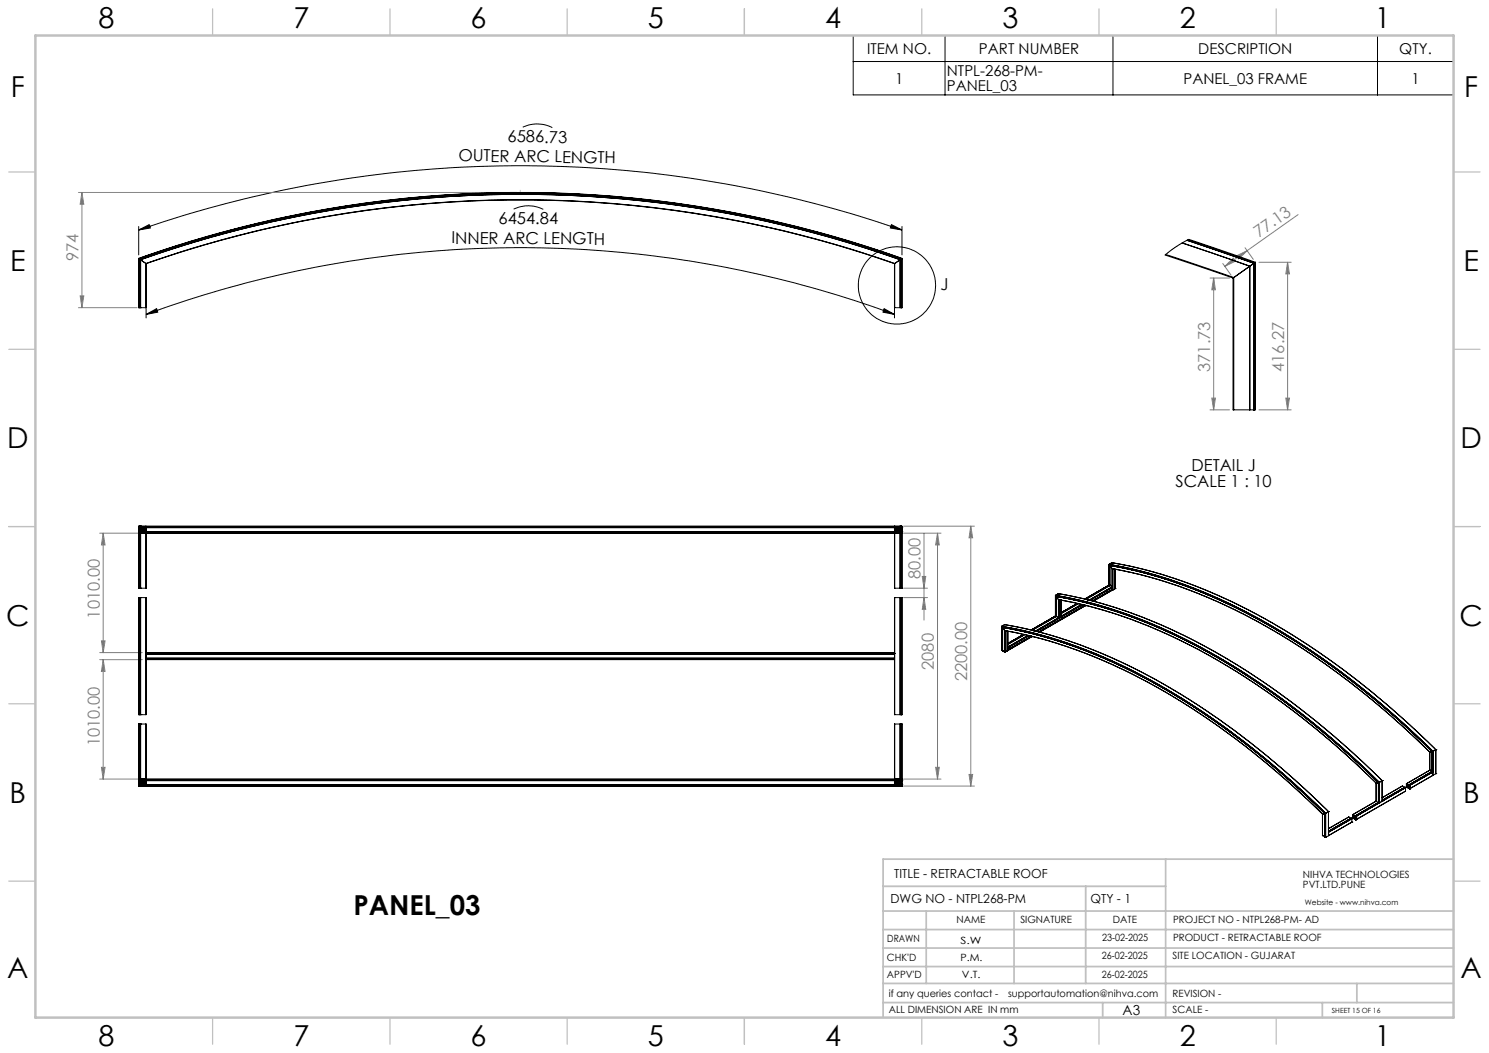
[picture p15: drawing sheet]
<svg xmlns="http://www.w3.org/2000/svg" width="420mm" height="297mm" viewBox="0 0 420 297" stroke-linecap="round" stroke-linejoin="round" font-family="sans-serif">
<defs><g id="words">
<g font-size="8.1">
<text x="27.8" y="8">8</text>
<text x="82.8" y="8">7</text>
<text x="132.8" y="8">6</text>
<text x="182.8" y="8">5</text>
<text x="232.8" y="8">4</text>
<text x="282.8" y="8">3</text>
<text x="332.8" y="8">2</text>
<text x="387.8" y="8">1</text>
<text x="3" y="27.2">F</text>
<text x="413" y="27.2">F</text>
<text x="2.8" y="76.5">E</text>
<text x="412.8" y="76.5">E</text>
<text x="2" y="126.5">D</text>
<text x="412" y="126.5">D</text>
<text x="1.7" y="176.5">C</text>
<text x="411.7" y="176.5">C</text>
<text x="2.7" y="226.5">B</text>
<text x="412.7" y="226.5">B</text>
<text x="2" y="275.7">A</text>
<text x="412" y="275.7">A</text>
<text x="27.8" y="295">8</text>
<text x="82.8" y="295">7</text>
<text x="132.8" y="295">6</text>
<text x="182.8" y="295">5</text>
<text x="232.8" y="295">4</text>
<text x="282.8" y="295">3</text>
<text x="332.8" y="295">2</text>
<text x="387.8" y="295">1</text>
</g>
<text font-size="7.8" x="99.7" y="258">PANEL_03</text>
<g font-size="4.7">
<text x="143.2" y="40.1" transform="rotate(1 143.2 40.1)">6586.73</text>
<text x="129.3" y="45.4" transform="rotate(1 129.3 45.4)">OUTER ARC LENGTH</text>
<text x="140.7" y="63.2">6454.84</text>
<text x="127.4" y="68.7">INNER ARC LENGTH</text>
<text x="265.3" y="81.8">J</text>
<text x="331.6" y="137.5">SCALE 1 : 10</text>
<text x="336.1" y="133">DETAIL J</text>
</g>
<g font-size="4.7" fill="#808080">
<text x="355" y="67.1" transform="rotate(-35 355 67.1)">77.13</text>
<text x="22.1" y="73.7" transform="rotate(-90 22.1 73.7)">974</text>
<text x="341.3" y="104.9" transform="rotate(-90 341.3 104.9)">371.73</text>
<text x="362.2" y="104.9" transform="rotate(-90 362.2 104.9)">416.27</text>
<text x="259.6" y="163.4" transform="rotate(-90 259.6 163.4)">80.00</text>
<text x="28.1" y="174.5" transform="rotate(-90 28.1 174.5)">1010.00</text>
<text x="263.4" y="188.9" transform="rotate(-90 263.4 188.9)">2080</text>
<text x="272.8" y="192.2" transform="rotate(-90 272.8 192.2)">2200.00</text>
<text x="28.1" y="210.5" transform="rotate(-90 28.1 210.5)">1010.00</text>
</g>
<g font-size="4.2">
<text x="244.6" y="15.2">ITEM NO.</text>
<text x="276.1" y="15.2">PART NUMBER</text>
<text x="338" y="15.2">DESCRIPTION</text>
<text x="394.7" y="15.2">QTY.</text>
<text x="252.5" y="23.6">1</text>
<text x="267.1" y="21.5">NTPL-268-PM-</text>
<text x="333.8" y="23.6">PANEL_03 FRAME</text>
<text x="398.1" y="23.6">1</text>
<text x="267.1" y="25.6">PANEL_03</text>
</g>
<text font-size="3.9" x="316.7" y="286.4">A3</text>
<g font-size="3.5">
<text x="252.2" y="247.7">TITLE - RETRACTABLE ROOF</text>
<text x="251.2" y="254.8">DWG NO - NTPL268-PM</text>
<text x="307.6" y="254.8">QTY - 1</text>
</g>
<g font-size="2.8">
<text x="367.5" y="247.7">NIHVA TECHNOLOGIES</text>
<text x="367.5" y="250.5">PVT.LTD.PUNE</text>
<text x="269.8" y="260.4">NAME</text>
<text x="287.8" y="260.4">SIGNATURE</text>
<text x="313.9" y="260.5">DATE</text>
<text x="330.9" y="260.5">PROJECT NO - NTPL268-PM- AD</text>
<text x="250.3" y="265.7">DRAWN</text>
<text x="270.9" y="266.1">S.W</text>
<text x="310.9" y="265.5">23-02-2025</text>
<text x="330.9" y="265.5">PRODUCT - RETRACTABLE ROOF</text>
<text x="250.2" y="271.1">CHK'D</text>
<text x="250.2" y="275.8">APPV'D</text>
<text x="270.9" y="271.1">P.M.</text>
<text x="271.3" y="275.8">V.T.</text>
<text x="310.8" y="270.6">26-02-2025</text>
<text x="310.8" y="275.8">26-02-2025</text>
<text x="330.7" y="270.6">SITE LOCATION - GUJARAT</text>
<text x="250.7" y="281.1">if any queries contact -</text>
<text x="284.3" y="281.1">supportautomation@nihva.com</text>
<text x="330.7" y="281.1">REVISION -</text>
<text x="250.7" y="285.6">ALL DIMENSION ARE IN mm</text>
<text x="330.7" y="285.6">SCALE -</text>
</g>
<text font-size="2.1" x="368.1" y="255.1">Website - www.nihva.com</text>
<text font-size="2" x="375.7" y="285.6">SHEET 15 OF 16</text>
</g></defs>
<g fill="none" stroke="#000" stroke-width=".28">
<path d="M240.7 10h169.3v16.8h-169.3zM240.7 17.4h169.3M266.6 10v16.8M313.9 10v16.8M388.5 10v16.8M147.5 35.9a9.3 9.3 0 0 1 8.3 .1M144.9 59a9.3 9.3 0 0 1 8.3 .1M39.1 64.9l3-1.5 .3 .9zM39.1 64.9a328.6 328.6 0 0 1 215.3 0M39.1 63.9v8M41.2 75.4v14.3M251.5 63.4l2.9 1.5-3.3-.6z"/>
<path d="M252.3 75.4v14.3M254.4 63.9v8M41.2 88.7l3-1.6 .3 .9zM41.2 88.7a305.1 305.1 0 0 1 211.1 0M249.4 87.1l2.9 1.6-3.2-.7z"/>
<circle cx="253" cy="80.5" r="10.9"/>
</g>
<g fill="none" stroke="#808080" stroke-width=".28">
<path d="M22.1 54.3h123.7M23.1 54.3v32.5M23.1 54.3l.5 3.3h-1zM341.3 78.4h5.5M342.3 78.4v37.2M342.3 78.4l.5 3.3h-1zM344.9 74.3l2.3 3.3M345.5 75.1l2.4-2.3 .6 .9zM348.8 72.2l3-1.5-2.4 2.3zM351.2 69.9l2.3 3.3M351.8 70.7l-6.3 4.4M355.1 74h9.1"/>
<path d="M363.2 74v41.6M363.2 74l.5 3.3h-1zM366.1 60.5l-14.3 10.2M22.1 86.8h16.6M22.6 83.5h1l-.5 3.3zM341.3 115.6h5.5M341.8 112.3h1l-.5 3.3zM355.1 115.6h9.1M362.7 112.3h1l-.5 3.3zM28.1 150.4h12M29.1 150.4l.5 3.3h-1zM29.1 150.4v33.7"/>
<path d="M254.9 150.4h10.5M254.9 148.4h19.9M260.6 150.5v24.4M264.4 150.4l.5 3.3h-1zM264.4 150.4v69.3M273.8 148.4l.6 3.3h-1.1zM273.8 148.4v73.3M254.9 165.9h6.7M254.9 168.6h6.7M260.1 162.6h1l-.5 3.3zM260.6 168.6l.5 3.3h-1zM28.1 186.1h12"/>
<path d="M28.1 184.1h12M28.6 180.8h1l-.5 3.3zM29.1 186.1l.5 3.3h-1zM29.1 186.1v33.6M28.1 219.7h12M28.6 216.4h1l-.5 3.3zM254.9 219.7h10.5M263.9 216.4h1l-.5 3.3zM273.3 218.4h1.1l-.6 3.3zM254.9 221.7h19.9"/>
</g>
<path d="M146.8 53.7v.6M39.1 72.9a321 321 0 0 1 215.3 0M41.2 74.4a319.2 319.2 0 0 1 211.1 0" fill="none" stroke="#c0c0c0" stroke-width=".28"/>
<g fill="none" stroke="#c0c0c0" stroke-width=".35">
<path d="M60 2.5v7.5M110 2.5v7.5M160 2.5v7.5M210 2.5v7.5M260 2.5v7.5M310 2.5v7.5M360 2.5v7.5M2.5 48.5h7.5M410 48.5h7.5M2.5 98.5h7.5M410 98.5h7.5M2.5 148.5h7.5"/>
<path d="M410 148.5h7.5M2.5 198.5h7.5M410 198.5h7.5M2.5 248.5h7.5M410 248.5h7.5M60 287v7.5M110 287v7.5M160 287v7.5M210 287v7.5M260 287v7.5M310 287v7.5M360 287v7.5"/>
</g>
<g fill="none" stroke="#c0c0c0" stroke-width=".5">
<path d="M249.1 257h160.9M249.1 250h79.7M261.3 257v20.4M286 257v20.4M306.2 250v27.4M328.8 242.3v44.7M410 242.3h-160.9v44.7M249.1 272.6h160.9M249.1 267.4h160.9M249.1 262.2h160.9M249.1 277.4h160.9M382.7 277.4v5.4"/>
<path d="M249.1 282.8h160.9M311 282.8v4.2M373 282.8v4.2"/>
</g>
<path d="M10 10h400v277h-400z" fill="none" stroke="#c0c0c0" stroke-width=".7"/>
<g fill="#000">
<path d="M251.5 63.4l2.9 1.5-3.3-.6zM39.1 64.9l3-1.5 .3 .9z"/>
<path d="M249.4 87.1l2.9 1.6-3.2-.7zM41.2 88.7l3-1.6 .3 .9z"/>
</g>
<g fill="#808080">
<path d="M23.1 54.3l.5 3.3h-1zM22.6 83.5h1l-.5 3.3z"/>
<path d="M345.5 75.1l2.4-2.3 .6 .9zM348.8 72.2l3-1.5-2.4 2.3z"/>
<path d="M362.7 112.3h1l-.5 3.3zM363.2 74l.5 3.3h-1z"/>
<path d="M341.8 112.3h1l-.5 3.3zM342.3 78.4l.5 3.3h-1z"/>
<path d="M264.4 150.4l.5 3.3h-1zM263.9 216.4h1l-.5 3.3zM273.8 148.4l.6 3.3h-1.1zM273.3 218.4h1.1l-.6 3.3zM29.1 186.1l.5 3.3h-1zM28.6 216.4h1l-.5 3.3zM29.1 150.4l.5 3.3h-1zM28.6 180.8h1l-.5 3.3zM260.1 162.6h1l-.5 3.3zM260.6 168.6l.5 3.3h-1z"/>
</g>
<g fill="none" stroke="#000" stroke-width=".28">
<path d="M39.1 72.9l.1 13.9M39.1 72.9l.1 .1M39.1 72.9a320.9 320.9 0 0 1 215.3 0M39.2 73a320.5 320.5 0 0 1 215.2 0M39.2 73v13.8M39.2 73h.1M39.2 73a320.3 320.3 0 0 1 215.1 0M39.3 73h.1M39.3 73a320.7 320.7 0 0 1 215 0M39.3 73v13.8M39.3 73l.4 .3M39.7 73.3h.1"/>
<path d="M39.7 73.3a320.2 320.2 0 0 1 214.2 0M39.7 73.3v13.5M39.7 73.3l1.5 1M41.2 74.3a319.6 319.6 0 0 1 211.1 .1M41.2 74.3a318.9 318.9 0 0 1 211.2 0M41.2 74.3v12.5M252.3 74.4l.1 12.4M252.4 74.3l-.1 .1M252.4 74.3v12.5M253.9 73.3h.1M253.9 73.3v13.5M253.9 73.3l-1.5 1"/>
<path d="M254.3 73h.1M254.3 73v13.8M254.3 73l-.4 .3M254.4 73v13.8M254.4 73h-.1M254.4 72.9v13.9M254.4 72.9v.1M328.8 71.8l19.2 6.5M333.4 68.5l19.1 6.6M333.5 68.5l19.1 6.6M334.8 67.8l18.9 6.5M334.9 67.8l18.8 6.5"/>
<path d="M334.9 67.7l18.8 6.5M335.1 67.6l18.8 6.5M347.8 78.4v37.2h.2M348 78.3l-.2 .1M348 78.3v37.3M352.5 75.1v40.5M352.5 75.1l-4.5 3.2M352.6 75.1h-.1M352.6 75.1v40.5M353.7 74.3h.1M353.7 74.3l-1.1 .8M353.7 74.3v41.3"/>
<path d="M353.7 74.2v41.4M353.9 74.1v41.5M353.9 74.1l-.2 .1M354.1 74l-18.7-6.5-3.2 1.8-3.6 2.6 19.2 6.5M354.1 74v41.6h-.2M354.1 74l-.2 .1M39.2 86.8h2M39.2 86.8h.1M39.3 86.8h.1M39.7 86.8h.1M41.2 86.8h.1M252.4 86.8h2"/>
<path d="M253.9 86.8h.1M254.3 86.8h.1M348 115.6h4.5M352.5 115.6h.1M352.6 115.6h1.1M353.7 115.6h.1M353.7 115.6h.2M39.2 149.9h.1M39.2 150.3h.1M39.2 148.4v2M39.2 148.5h.1M39.2 148.9h.1"/>
<path d="M39.2 150.4v15.5M39.2 148.5v.4M39.2 149.9v.4M39.2 148.4h2M39.2 148.5h.5M39.2 150.4h.1M39.2 148.9h.5M39.2 148.9l.1 .2M39.2 150.3l.1 .1M39.2 148.4h.1M39.2 149.6h1.9M39.2 149.2h.1"/>
<path d="M39.2 149.2h1.9M39.2 149.2v.4M39.3 149.7h.1M39.3 148.4l-.1 .1M39.3 149.1h.1M39.3 150.4h.1M39.3 150.3h.1M39.3 148.4h.1M39.3 149.7v16.2M39.3 149.1h.4M39.3 149.7h.4M39.3 149.7l-.1 .2"/>
<path d="M39.7 150.4h.1M39.7 150.3v.1M39.7 148.4v.1M39.7 148.4h.1M39.7 150.3h.1M39.7 150.3v15.6M39.7 150.4h1.5M39.7 149.7h.1M39.7 149.1h.1M39.7 148.5h.1M39.7 148.5v.6M39.7 149.7v.6"/>
<path d="M39.8 148.8h.1M39.8 148.9h.1M39.8 149.1h.1M39.8 149.7h.1M39.8 149.9h1.3M39.8 150h.1M39.8 150.3h.1M39.8 148.5h.1M39.8 148.5v.3M39.8 148.9v.2M39.8 149.7v.2M39.8 150v.3"/>
<path d="M39.8 148.5h1.3M39.8 149.1h1.3M39.8 149.7h1.3M39.8 148.9h1.3M39.8 148.8h1.1M39.8 150.3h1.3M39.8 150h1.1M39.9 148.8l.1 .1M39.9 149.9h.1M40 149.9l-.1 .1M40 149.9h.1M40.9 149.9h.1"/>
<path d="M40.9 149.9l.2 .3M40.9 148.9h.1M41.1 148.6h.1M41.1 150.2h.1M41.1 148.5h.1M41.1 149.1h.1M41.1 148.9h.1M41.1 148.6l-.2 .3M41.1 149.2h.1M41.1 150.3h.1M41.1 150.2v.1M41.1 149.7h.1"/>
<path d="M41.1 148.5v.1M41.1 148.9v.2M41.1 149.2v.4M41.1 149.7v.2M41.2 148.7h211.2M41.2 150h211.2M41.2 148.8h211.2M41.2 150.1h211.2M41.2 148.4v.1M41.2 148.4h211.2M41.2 150.4h.1M41.2 150.4v15.5"/>
<path d="M41.2 150h-.2l.2 .2M41.2 150.3v.1M41.2 148.6l-.2 .1 .2 .1M41.2 150.4h211.1M41.2 150.3h211.1M41.2 148.5h211.1M41.2 148.6h211.1M41.2 150h211.1M41.2 148.8h211.1M41.2 150.2h211.1M41.2 148.5v.1M41.2 148.8v1.2"/>
<path d="M41.2 150.2v.1M252.3 148.6l.1 .1M252.3 150.3l.1 .1M252.3 150h.1M252.3 150.4h.1M252.3 150.4l.1 15.5M252.3 148.5v.1M252.3 148.8v1.2M252.3 150.2v.1M252.4 148.4l-.1 .1M252.4 148.4h2v2M252.4 150.4v15.5"/>
<path d="M252.4 150.4h1.5M252.4 148.8h-.1M252.4 148.7h.2l-.2 .1M252.4 150.1l-.1 .1M252.4 150h.2l-.2 .1M252.4 149.1h.1M252.4 148.5h.1M252.4 148.5v.1M252.4 149.6h1.9M252.4 150.3h.1M252.4 149.9h1.4M252.4 149.7h.1"/>
<path d="M252.4 149.2h1.9M252.4 148.9v.2M252.4 149.2v.4M252.4 149.7v.2M252.4 148.5h1.4M252.4 149.1h1.4M252.4 149.7h1.4M252.4 148.9h1.4M252.4 150.3h1.4M252.4 148.6l.2 .3M252.4 148.9h.1M252.4 150.2v.1"/>
<path d="M252.4 148.6h.1M252.4 150.2h.1M252.6 148.9h.1M252.6 149.9h.1M252.6 149.9l-.2 .3M252.6 148.8h1.2M252.6 150h1.2M253.6 148.9h.1M253.6 148.8v.1M253.6 149.9v.1M253.6 149.9h.1M253.8 149.1h.1"/>
<path d="M253.8 148.9h.1M253.8 148.8h.1M253.8 148.5h.1M253.8 150.3h.1M253.8 150h.1M253.8 149.7h.1M253.8 148.5v.3M253.8 148.9v.2M253.8 149.7v.2M253.8 150v.3M253.9 148.5h.1M253.9 149.1h.1"/>
<path d="M253.9 149.7h.1M253.9 150.3h.1M253.9 149.7v16.2M253.9 148.5h.5M253.9 149.1h.4M253.9 149.7h.4M253.9 148.9h.5M253.9 148.4h.1M253.9 148.4v.1M253.9 150.3v.1M253.9 150.4h.1M253.9 148.4v.7"/>
<path d="M254.3 149.1h.1M254.3 148.4v.1M254.3 150.4h.1M254.3 149.7h.1M254.3 148.4h.1M254.3 149.7v16.2M254.3 149.7l.1 .2M254.3 150.3h.1M254.3 148.5h.1M254.3 150.3v.1M254.3 149.2h-1.9M254.3 149.2h.1"/>
<path d="M254.3 149.2v.4M254.4 148.9h.1M254.4 149.9h.1M254.4 150.4v15.5M254.4 150.3h.1M254.4 148.5v.4M254.4 149.9v.4M254.4 148.9l-.1 .2M312.8 159.2h.1M312.8 159.2l10.3 2.2 6.4 1.9 5.6 2 11.5 4.9 12.3 6.5 10.7 6.7 10.6 7.6 5.7 4.5 7.2 6.1 11 10.3M312.8 159.2l10.3 2.2a164.5 164.5 0 0 1 54.7 27.8l6.5 5 7.3 6 5.6 5 7 6.7M312.8 159.2v6"/>
<path d="M312.9 159.2v6M312.9 159.3h.2M312.9 159.2l.2 .1M313.1 159.5l4.5 .8 7.2 1.8 10.5 3.5 9.7 4 11.5 5.9 11.4 7 12.3 8.7 12 9.8 11.8 10.9M313.1 159.5h.1M313.1 159.5l5.4 1 5.5 1.4 10.4 3.4 7.3 2.9 7.4 3.4 10.6 5.8 10.7 6.7 10.5 7.7 7.3 5.8 5.6 4.8 10.1 9.6M313.1 159.5l6.2 1.2 5.5 1.4 11.3 3.8 11.4 4.9 11.4 6.1 10.7 6.7 11.4 8.2 12 9.9 11 10.3M313.1 159.3v5.8M313.1 159.5l.6 .9M313.1 159.3l2.9 .5a147.8 147.8 0 0 1 51.9 22.5l9.1 6.3 8.1 6.3 10.4 8.9 8.6 8.1M313.2 159.3v.2M313.4 159.3l-.3 .2"/>
<path d="M313.7 158.7l10.1 2.2 7.6 2.3 5.4 1.9 10.8 4.7 10.9 5.7 12.4 7.7 12.4 9.1 10.7 8.9 11 10.3M313.7 158.7h.1M313.7 158.7l7 1.4 4.8 1.3 9.6 3.1 11.5 4.8 5.7 2.8 6.6 3.6 10.7 6.6 11.5 8.2 12.1 9.9 11.8 11.1M313.7 158.7l-.9 .5M39.2 168.6v33M39.2 168.6h2M39.2 165.9h2M39.2 168.6h.1M39.2 165.9h.1M39.3 168.6h.1M39.3 165.9h.1M39.3 168.6v33"/>
<path d="M39.7 168.6h.1M39.7 165.9h.1M39.7 168.6v33M41.2 168.6h.1M41.2 165.9h.1M41.2 168.6v33M252.4 168.6v33M252.4 168.6h2M252.4 165.9h2M253.9 168.6h.1M253.9 165.9h.1M253.9 168.6v33"/>
<path d="M254.3 168.6h.1M254.3 165.9h.1M254.3 168.6v33M254.4 168.6v33M282.6 176.6v.1M282.6 176.7l1.5 .3a144 144 0 0 1 50.3 20.7l11.5 7.8 7.3 5.5 11.3 9.5 9.4 8.9M282.6 176.6l5.5 1.1 5.5 1.4 10.5 3.3 4.9 1.9 7.3 3.3 12.4 6.5 10.7 6.7 11.4 8.3 11.3 9.3 11.8 11M282.6 176.7v6.8M282.6 176.7h.1M282.6 176.7l4.7 .9 7.1 1.8 10.5 3.4 11.4 4.9 12.3 6.5 9.9 6.1 11.5 8.2 8 6.5 5.6 4.8 10.2 9.6M282.8 176.9l4.5 .9 7.3 1.8 11.2 3.7 11.4 5 11.5 6.1 11.4 7.2 10.6 7.7 7.3 5.8 5.5 4.8 10.2 9.5M282.8 176.9v.1"/>
<path d="M282.8 176.9h.1M282.8 177l10.1 2.2 6.4 1.9 5.7 2 4 1.5 8.2 3.7 10.6 5.6 11.5 7.2 10.6 7.6 12 9.8 11.8 10.9M282.8 176.9l6.2 1.3 4.8 1.2 10.4 3.3 7.3 3 4.9 2.2 11.4 6 10.7 6.6 12.2 8.8 10.4 8.5 5.6 4.9 7 6.7M282.8 176.9l4.7 .9 7.1 1.8 4.8 1.4 6.4 2.3 11.4 5 11.4 6.1 11.5 7.2 10.6 7.7 7.3 5.8 5.5 4.8 10.2 9.5M282.8 176.8v6.8M282.8 177l.6 .9M282.9 176.8v.1M283.1 176.8l-.2 .1M283.4 176.2l10.1 2.2 6.1 1.8 6.1 2.1 5.4 2.1 7 3.2 10.9 5.8 10.1 6.3 7 4.8 7 5.2 12.1 10.3 9.5 8.9M283.4 176.2h.1M283.4 176.2l4.7 .9 7.1 1.7 9.7 3.2 11.4 4.8 7.4 3.7 5.8 3.2 10.7 6.7 11.4 8.2 12.1 10 11 10.3M283.4 176.2l-.8 .4"/>
<path d="M283.4 177.9h.1M283.4 177.9l6.3 1.2a156 156 0 0 1 53.7 25.6l7.4 5.4 7.2 5.8 8.8 7.7 6.2 6M283.4 177.9v6.1M283.5 177.9l10.2 2.3 7.6 2.3 4.6 1.6 12.3 5.4 10.1 5.4 10.1 6.3 4.6 3.2 8.5 6.3 10.6 8.8 10.9 10.1M283.5 177.9v6.1M283.5 177.9v6M283.6 177.9v6M284.1 178v5.6M284.2 178v5.5M284.3 178v5.5M288.7 178.9l-4.4 2.6M288.8 179l-4.5 2.5"/>
<path d="M288.8 179l-4.5 2.6M289 179l-4.7 2.7M289.9 179.2l-5.6 3.3M290 179.2l-5.7 3.3M290.2 179.3l-5.9 3.3M290.3 179.3l-6 3.4M290.8 179.5h.1M290.8 179.5l.1 .1M290.9 179.5l-6.6 3.8M290.9 179.5h.1M290.9 179.7h.1M290.9 179.7l-6.6 3.8"/>
<path d="M290.9 179.4v.1M290.9 179.6v.1M290.9 179.6l-6.6 3.8M290.9 179.7l-6.6 3.7M291.1 177.6v.2M291.1 177.5v.1M291.1 177.5h.1M291.1 177.5l.1 .1M291.1 177.6v.2l.2-.1M291.3 177.7h.1M291.3 177.7l.5 .2M291.4 177.7h.1"/>
<path d="M291.4 177.8h.1M291.4 177.7v.1M291.4 177.7l.3 .2M291.5 177.8h.1M291.5 177.8v.1M291.6 177.9h.1M291.7 177.9h.1M297.7 167.9v.1M297.7 173.7h.1M297.7 168l4.7 .8 6.4 1.6 10.4 3.3 11.4 4.8 5.8 2.9 6.5 3.6 10.8 6.6 10.6 7.5 8.1 6.5 5.6 4.8 11 10.3M297.7 167.9l3.1 .6a147.6 147.6 0 0 1 52 22.5l11.5 8.1 8.1 6.4 6.4 5.5 10.3 9.6M297.7 167.9v5.9"/>
<path d="M297.7 173.7l-6.6 3.8M297.7 168h.1M297.7 168h.3M297.7 173.8l-6.6 3.7M297.7 173.8h.1M297.8 173.7v.1M297.8 168v5.8M297.8 173.7h.1l-6.7 3.9M297.9 168.2l5.3 1 5.7 1.4 11.2 3.7 6.5 2.6 6.6 3 11.4 6.2 10.7 6.8 11.3 8.3 10.5 8.6 11.7 10.9M297.9 168.2h.1M297.9 173.9h.1M297.9 168.2l6.3 1.3 5.5 1.4 11.2 3.7 11.4 5 11.5 6.1 10.6 6.6 10.6 7.6 10.5 8.5 7.1 6.3 6.2 6"/>
<path d="M297.9 168.2l7.8 1.6 4.8 1.3 9.6 3.2 4.9 1.9 8.1 3.7 10.7 5.8 5.7 3.4 6.6 4.3 11.4 8.4 10.4 8.7 10.9 10.2M297.9 168.2l10.2 2.2 11.2 3.6 9.8 4 4.9 2.3 10.6 5.8 11.5 7.3 10.5 7.8 10.5 8.6 11.7 10.9M297.9 168v5.9M297.9 173.9l-6.6 3.8M297.9 168.2l.7 .9M297.9 173.9l.7 .3M298 168l6.8 1.4 4.8 1.2 5.6 1.8 6.4 2.3 11.5 5 11.5 6.2 9.9 6.3 11.4 8.2 11.3 9.3 11.8 11M298.1 168.1v.1M298.2 168.1l-.2 .1M298.5 167.5l6.4 1.2 5.3 1.3 6.1 1.9 6.1 2.2 11.6 5.1 10.9 5.9 7 4.3 6.2 4.2 10.1 7.4 12.2 10.2 9.5 9M298.5 167.5h.1M298.5 167.5l10.3 2.1 6.3 2 5.7 1.9 6.5 2.7 6.6 3 9.9 5.3 9 5.5 12.3 8.6 11.3 9.2 5.6 4.9 7.9 7.5"/>
<path d="M298.5 167.5l-.8 .4M298.6 169.1l8.7 1.9 6.1 1.8 6.1 2 11.5 4.9 11.7 6.1 10.8 6.7 7 4.8 6.1 4.6 9.9 8.2 11.7 10.8M298.6 174.2h.1M298.6 169.1l6.2 1.3 5.6 1.4 8.8 2.9 7.3 3 5.8 2.6 11.5 6.1 10.7 6.7 10.6 7.6 10.5 8.5 7.1 6.4 5.5 5.3M298.6 169.1v5.1M298.6 174.2l-6.5 3.8M298.7 169.2l-.1 5M298.7 169.2v5M298.7 174.1h.1M298.7 174.1l-.1 .1M298.8 169.2v4.9M299.2 173.9l-.4 .2"/>
<path d="M299.2 169.3v4.6M299.3 173.8l-.1 .1M299.3 173.8h.1M299.3 169.3v4.5M299.4 173.8h.1M299.4 169.3v4.5M299.4 172.8l4.6-2.6-4.6 2.6M299.4 173.8h-.1M304.2 170.2l-4.8 2.8M305.1 170.5l-5.7 3.2M305.2 170.5l-13.1 7.5M305.3 170.5l-13.1 7.5"/>
<path d="M305.4 170.6l-13.1 7.5M305.9 170.8h.1M306 170.7h.1M306 170.9h.1M306 170.7l-13 7.5M306 170.9l-12.8 7.4M306 170.8v.1M306 170.8l-12.8 7.5M306.2 168.8h.1M306.3 168.8v.1M306.3 168.9h.1M306.3 168.8v.2"/>
<path d="M306.5 168.9v.1M306.5 168.9l.4 .3M306.5 168.9l-.2 .1M306.5 169h.1M306.5 169.1h.1M306.5 169v.1M306.5 169.1l.3 .1M306.7 169.1h-.1M306.8 169.2h.1M306.8 169.1l-.1 .1M308.2 169.5l5.5-3.2zM312.8 165h.1"/>
<path d="M312.8 165l-6.5 3.8M312.9 165h.1M312.9 165.1h.1M312.9 165l-6.6 3.9M312.9 165l-6.6 3.8M313.1 165.1h.1M313.1 165.1l-6.6 3.8M313.1 165.1l.6 .4M313.6 165.7h.1M313.6 166.3h.1M313.7 160.4h.1M313.7 166.5h.1"/>
<path d="M313.7 160.4l5.5 1.1 5.5 1.4 10.5 3.4 4.8 1.9 8.2 3.7 11.5 6.2 9.9 6.3 11.4 8.2 11.3 9.3 11 10.2M313.7 165.5l-6.5 3.8M313.7 165.6l-6.4 3.7M313.7 165.7l-6.2 3.6M313.7 166.3l-5.4 3.2M313.7 165.6l-6.3 3.7 6.3-3.6M313.7 166.5l-5.3 3.1M313.7 160.4v5.1M313.7 165.7h.1M313.7 160.4l5 1 6 1.5 7.6 2.4 3.8 1.4 6.9 2.8 5.5 2.6 10.1 5.4 11.6 7.3 10.8 7.8 11.4 9.4 10.9 10.1M313.7 160.4v6.1M313.8 166.4h.1"/>
<path d="M313.8 166.4l-.1 .1M313.8 160.4v6M313.9 160.4v6M314.4 166.1h.1M314.4 166.1l-.5 .3M314.4 166h.1M314.4 160.5v5.6M314.5 160.5v5.5M314.5 166h.1M41.2 184.5h211.1M41.2 185.8h211.1M41.2 185.7h211.1"/>
<path d="M41.2 184.3h211.1M41.2 184.5h.1M41.2 185.8h.1M41.2 184.1h211.1M41.2 185.6h211.1M252.3 186h-211.1l211.1 .1M252.3 184.3h.1M282.6 183.5h.1M282.8 183.6h.1M282.8 183.6l.6 .4M282.8 183.4h-.2M283.4 184h.1"/>
<path d="M283.5 183.9v.1M283.5 183.9h.1M283.6 183.8v.1M283.6 183.9h.1M284.1 183.6l-.5 .3M284.1 183.6h.1M284.1 183.5h.1M284.3 183.3v.1M284.3 182.7h.1M284.3 183.5h-.1M284.3 183.4v.1M284.3 182.6l5.8-3.4-5.8 3.4"/>
<path d="M284.3 182.5v.1M284.3 182.7v.6M284.3 183.4h.1M39.2 219.8h.1M39.2 219.7v2M39.2 204.2v15.5M39.2 201.6h2M39.2 219.8v.4M39.2 219.7h.1M39.2 204.2h2M39.2 201.6h.1M39.2 204.2h.1"/>
<path d="M39.3 201.6h.1M39.3 219.8h-.1M39.3 219.7h.1M39.3 219.8h.1M39.3 204.2h.1M39.3 204.2v16.2M39.7 201.6h.1M39.7 219.7h.1M39.7 219.8h.1M39.7 204.2h.1M39.7 204.2v15.6M39.7 219.7h1.5"/>
<path d="M39.7 219.8v.6M39.8 219.8h.1M39.8 219.8h1.3M39.8 219.8v.4M41.1 219.9h.1M41.1 219.9l-.2 .3M41.1 219.8h.1M41.1 219.8v.1M41.2 220h211.2M41.2 201.6h.1M41.2 219.7v.1M41.2 204.2h.1"/>
<path d="M41.2 219.7h.1M41.2 204.2v15.5M41.2 220h-.2l.2 .2M41.2 219.8h211.1M41.2 219.7h211.1M41.2 220h211.1M41.2 219.8v.2M252.3 220h.1M252.3 219.7h.1M252.3 219.8v.2M252.4 219.7l-.1 .1M252.4 204.2l-.1 15.5"/>
<path d="M252.4 201.6h2M252.4 204.2v15.5M252.4 219.7h1.5M252.4 204.2h2M252.4 220h.2l-.2 .1M252.4 219.8h.1M252.4 219.8v.1M252.4 219.8h1.4M252.4 219.9l.2 .3M252.4 219.9h.1M253.8 219.8h.1M253.8 219.8v.4"/>
<path d="M253.9 219.8h.1M253.9 201.6h.1M253.9 219.7h.1M253.9 204.2h.1M253.9 204.2v16.2M254.3 201.6h.1M254.3 219.8h.1M254.3 219.7h.1M254.3 204.2h.1M254.3 204.2v16.2M254.4 219.7v2h-2M254.4 204.2v15.5"/>
<path d="M254.4 219.8h.1M254.4 219.8v.4M403.3 212.1h.1M403.3 217.2h.1M403.3 217.2l-6.6 3.8M403.3 212.1v5.1M403.3 217.2l.6 .4M403.9 212h.1M403.9 217.6h.1M403.9 217.6l-6.5 3.8M403.9 212l-.6 .1M403.9 212v5.8"/>
<path d="M404 211.9h.1M404 211.9v5.9M404.1 211.9h-.1M404.1 211.9h.1M404.1 217.7h.1M404.1 217.7l-6.6 3.8M404.1 217.7l-6.5 3.9M404.1 218.7l-6.5 3.8M404.1 211.9v5.8M404.2 218.7h-.1M404.2 218.7l-6.6 3.8M404.2 211.9v6.8"/>
<path d="M405 211.5h.1M405 218.2h.1M405 211.5v6.7M405 211.5l-.8 .4M405 218.2l-.8 .5M39.2 220.2h.1M39.2 221.3h.1M39.2 221.6v.1M39.2 221.3v.3M39.2 221.7h2M39.2 221.3h.5M39.2 220.2l.1 .2"/>
<path d="M39.2 221.6h.5M39.2 220.6h1.9M39.2 220.9h.1M39.2 221.7h.1M39.2 220.9h1.9M39.2 220.6v.3M39.3 220.4h.1M39.3 221h.1M39.3 221.7h.1M39.3 221h.4M39.3 220.4h.4M39.3 221l-.1 .3"/>
<path d="M39.7 221.7h.1M39.7 220.4h.1M39.7 221h.1M39.7 221v.7M39.8 221.3h.1M39.8 221.2h.1M39.8 221h.1M39.8 220.3h1.3M39.8 220.4h.1M39.8 220.2h.1M39.8 221.6h.1M39.8 220.2h1.1"/>
<path d="M39.8 221h1.3M39.8 221.3h1.1M39.8 220.4h1.3M39.8 220.3v.1M39.8 221v.2M39.8 221.3v.4M39.8 221.6h1.3M39.9 220.2h.1M39.9 221.2v.1M40 220.2h.1M40.9 221.2h.1M40.9 221.2l.2 .3"/>
<path d="M40.9 220.2h.1M41.1 221.5h.1M41.1 221.2h.1M41.1 221h.1M41.1 220.4h.1M41.1 221.2h-1.3M41.1 220.9h.1M41.1 221.6v.1M41.1 220.3v.1M41.1 220.6v.3M41.1 221v.2M41.1 221.6h.1"/>
<path d="M41.2 221.5h211.2M41.2 220.1h211.2M41.2 221.3h211.2M41.2 221.7h211.2M41.2 221.7h.1M41.2 221.3h-.2l.2 .2M41.2 221.7h211.1M41.2 221.5h211.1M41.2 220.2h211.1M41.2 221.3h211.1M41.2 220.2v1.1M41.2 221.5v.2"/>
<path d="M252.3 221.7h.1M252.3 221.3h.1M252.3 221.5h.1M252.3 220.2v1.1M252.3 221.5v.2M252.3 220.1v.1M252.4 221.5h.1M252.4 220.1h.1M252.4 220.1l-.1 .1M252.4 221.5h-.1M252.4 221.3h.2l-.2 .2M252.4 220.3h1.4"/>
<path d="M252.4 220.4h.1M252.4 220.6h1.9M252.4 220.9h1.9M252.4 221.6v.1M252.4 221h.1M252.4 221.2h.1M252.4 220.3v.1M252.4 220.6v.3M252.4 221v.2M252.4 221h1.4M252.4 221.2h1.4M252.4 220.4h1.4"/>
<path d="M252.4 221.6h1.4M252.4 221.5v.1M252.6 220.2h.1M252.6 221.2h.1M252.6 221.2l-.2 .3M252.6 220.2h1.2M252.6 221.3h1.2M253.6 220.2h.1M253.6 221.2h.1M253.6 221.3h.1M253.6 221.2v.1M253.8 220.2h.1"/>
<path d="M253.8 221.3h.1M253.8 221.2h.1M253.8 221h.1M253.8 220.4h.1M253.8 220.3h.1M253.8 220.3v.1M253.8 221v.2M253.8 221.3v.4M253.9 220.4h.1M253.9 221h.1M253.9 221v.7M253.9 221h.4"/>
<path d="M253.9 221.3h.5M253.9 220.4h.4M253.9 221.6h.5M253.9 221.7h.1M254.3 220.4h.1M254.3 221.7h.1M254.3 221h.1M254.3 221l.1 .3M254.3 220.9h.1M254.3 220.6v.3M254.4 221.3h.1M254.4 220.2h.1"/>
<path d="M254.4 221.6l-.1 .1M254.4 221.3v.3M254.4 220.2l-.1 .2M373 229.6h.1M373 235.7h.1M373 229.6v6.1M373 235.7l.7 .3M373.7 229.4h.1M373.7 236h.1M373.7 229.4v6.6M373.7 229.4l-.7 .2M373.8 229.4h-.1"/>
<path d="M373.8 229.4h.1M373.8 236.1h.1M373.8 229.4v6.7M373.8 236.1l.1 .1M373.8 235.9l-.1 .1M373.9 236.2h.1M373.9 229.4v6.8M373.9 229.4h.1M374.7 228.9h.1M374.7 235.7h.1M374.7 228.9v6.8M374.7 228.9l-.8 .5"/>
<path d="M374.7 235.7l-.8 .5M380.4 230.4h.1M380.4 230.4l-5.7 3.3M380.5 230.4l.6 .4M380.5 230.4l-5.8 3.3M381.1 230.8h.1M381.1 230.8l-6.4 3.7M381.1 230.8v.2M381.3 230.9l-6.6 3.8 6.6-3.7M381.3 230.9v.1M381.3 230.9h.1M381.3 231.9h.1"/>
<path d="M381.3 231.9l-6.5 3.8M381.3 231v.9M381.6 230h.1M381.6 229.9h.1M381.6 230.7h.1M381.6 230.6h.1M381.6 230.5v.1M381.6 229.8v.1M381.6 230v.5M381.6 230.6v.1M381.6 229.9v.1M381.6 229.8h.1"/>
<path d="M381.6 229.9l.1 .1M381.6 230.2h.1M381.6 230.4h.1M381.6 230.5h.1M381.6 229.8l.6 .3M381.6 230.7l.6 .4M381.6 230.1l.6 .4M381.6 230.2l.8 .4M381.6 230.4l.8 .4M381.6 230.4l.6 .3M381.6 230.5l.1 .1M381.6 230l.1 .1"/>
<path d="M381.7 229.8l-.1 .2M381.7 229.9l-.1 .1M381.7 230.4l-.1 .1M381.7 230.1h.1M381.7 230.6l-.1 .1M381.7 230v.1M381.7 230.6h.1M381.8 230.3l-.2 .1M381.8 229.9l-.1 .1M381.8 230.5l-.1 .1M381.9 230l-.3 .1M381.9 230l-.2 .1"/>
<path d="M381.9 230.6l-.3 .1M382.1 230.3h.1M382.1 230.8h.1M382.1 230.3l.1 .1M382.1 230.8l.1 .1M382.2 230.5h.1M382.2 230.4h.1M382.2 230.3h.1M382.2 230.9h.1M382.2 230.8h.1M382.2 230.2l-.1 .1M382.2 230.7l-.1 .1"/>
<path d="M382.2 230.7v.4M382.2 230.1h.1M382.2 230.1v.1M382.2 230.7h.1M382.2 231.1h.1M382.2 230.1v.4M382.2 230.5l.2 .1M382.2 230.7l.2 .2M382.2 230.5l.2-.1-.2 .1M382.4 231.2h.1M382.4 230.6h.1M382.4 230.5h.1"/>
<path d="M382.4 230.3h.1M382.4 231h.1M382.4 230.9h.1M382.4 230.8h.1M382.4 231l-.2 .1M382.4 230.3v.9M388.2 220.9h.1M388.2 226l-6.6 3.8M388.2 220.9v5.1M388.2 226l.6 .3M388.8 220.7h.1M388.8 226.3h.1"/>
<path d="M388.8 220.7v5.6M388.8 220.7l-.6 .2M388.8 226.3l.2-.1-.2 .1M388.9 220.6l-.1 .1M389 220.7h.1M389 226.4h.1M389 220.7v5.7M389 226.4l-6.6 3.9M389 226.3l-6.8 3.9M389.1 220.6l-.1 .1M389.1 220.6v5.8M389.9 220.2h.1"/>
<path d="M389.9 226h.1M389.9 220.2v5.8M389.9 220.2l-.8 .4M389.9 226l-.8 .4M395.6 221.7h.1M395.6 221.7l-5.7 3.3M395.6 221.7l.6 .4M396.2 222.1v.1M396.2 222.1h.1M396.2 222.1l-6.3 3.7 6.3-3.7M396.2 222.1l-6.3 3.6M396.4 222.1h.1"/>
<path d="M396.4 222.1l-6.5 3.8 6.5-3.7M396.4 222.1l.1 1M396.5 222.2h.1M396.5 223.1v.1M396.5 223.1l-14.1 8.1M396.5 222.2l-14.1 8.1M396.7 221.2h.1M396.7 221h.1M396.7 222h.1M396.7 221.9h.1M396.7 221.8v.1M396.7 221v.1"/>
<path d="M396.7 221.2v.6M396.7 221.9v.1M396.8 221.3h.1M396.7 221.4h.1M396.7 221.1h.1M396.7 221.1l.1 .1M396.7 221.6h.1M396.7 221.7h.1M396.7 221.8h.1M396.7 221l.7 .4M396.7 222l.7 .4M396.7 221.4l.6 .3"/>
<path d="M396.7 221.1l.7 .3M396.7 221.4l.8 .5M396.7 221.6l.8 .5M396.7 222l.6 .3M396.7 221.7l.6 .3M396.8 221.2v.1M396.8 221.9l-.1 .1M396.8 221.1h-.1M396.8 221.8h.1M396.8 221.1v.1M396.8 221.7l-.1 .1M396.8 221.9h-.1"/>
<path d="M396.8 221.9h.1M396.8 221.3l.2-.1-.3 .2M396.8 221.7l-.1 .2M396.8 221.8v.1M396.9 221.5l-.2 .1M396.9 221.2l-.1 .1M397 221.8l-.2 .1M397 221.8l-.3 .2M397 221.3l-.3 .1M397.2 221.6h.1M397.2 222.1h.1M397.3 221.7h.1"/>
<path d="M397.3 221.6h.1M397.3 222.3h.1M397.3 222.1h.1M397.3 221.4h.1M397.3 221.8h.1M397.3 222h.1M397.3 222.3l.1 .1M397.3 221.5h-.1M397.3 222l-.1 .1M397.3 222l.1 .4M397.4 221.4h.1M397.4 222.4h.1"/>
<path d="M397.4 221.4l-.1 .4M397.4 221.8l.1 .1M397.4 222l.1 .1M397.5 221.9h.1M397.5 221.8h.1M397.5 221.5h.1M397.5 221.5l.1 .1M397.5 222.5h.1M397.5 222.2h.1M397.5 222.1h.1M397.5 221.5l.1 1M397.5 222.2l-.1 .2"/>
<path d="M397.5 221.6l-.2 .2M397.5 222.2l-.2 .1"/>
</g>
<use href="#words"/>
</svg>
